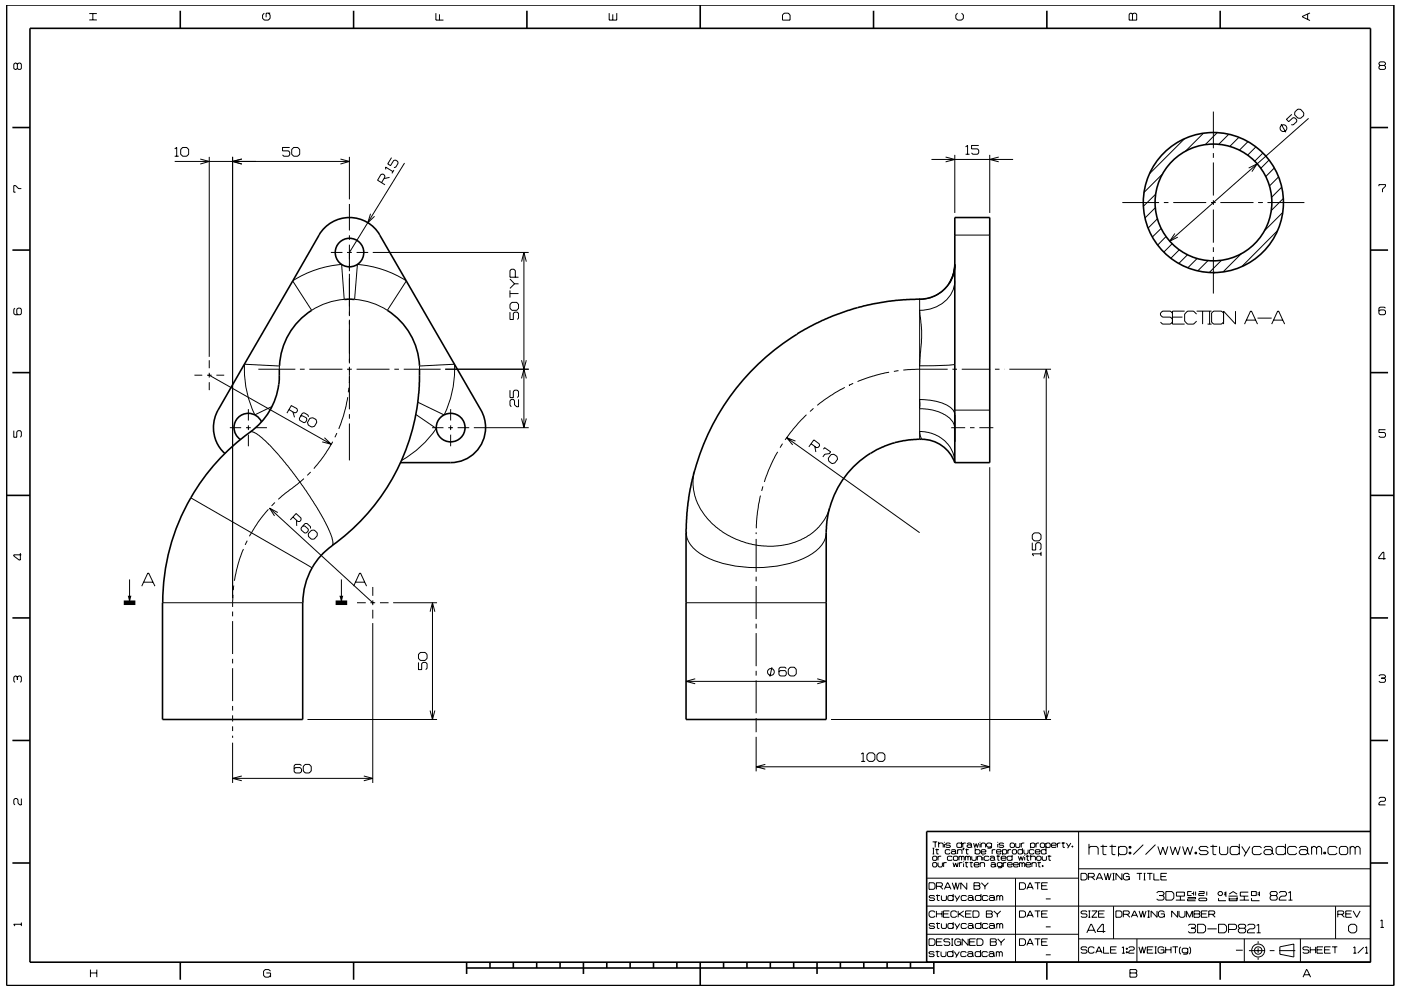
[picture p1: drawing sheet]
<svg xmlns="http://www.w3.org/2000/svg" width="297mm" height="210mm" viewBox="0 0 297 210" stroke-linecap="round" stroke-linejoin="round" font-family="sans-serif">
<g fill="none" stroke="#000" stroke-width=".21">
<path d="M3.7 13.6l-.3-.2h-.2l-.3 .2v.9l.3 .2 .5-.2M3.7 13.6l.2-.2h.4l.2 .2v.9l-.2 .2h-.4l-.2-.2M3.7 13.6v.9M18.9 4.2h1.6M18.9 2.9h1.6M19.7 2.9v1.3M56 2.8l-.3 .4v.7l.3 .4h.9l.4-.4v-.7l-.4-.4M57.3 2.8h-.9v.9M92.4 2.8v1.5h1.6M93.2 3v1.3M129.2 2.8v1.5h1.6v-1.5M129.9 3v1.3"/>
<path d="M166.3 2.8h.8l.4 .4v1.1h-1.6v-1.1zM203 2.8l-.4 .4v.7l.4 .4h.9l.4-.4v-.7l-.4-.4M239.6 2.8h.3l.2 .2 .3-.2h.3l.3 .2v1.3h-1.6v-1.3zM240.1 3v1.3M277.2 3v1.1M277.7 2.7l-1.6 .8v.1l1.6 .8M292.6 13.9l-.2-.3v-.2l.2-.3h.9l.2 .3v.2l-.2 .3M292.6 13.9l-.2 .2v.4l.2 .2h.9l.2-.2v-.4l-.2-.2M292.6 13.9h.9M37 34.2h37.1M37 33.1h.9M37 31.6l.5-.3v1.8"/>
<path d="M38.3 31.7l.4-.4h.9l.4 .4v1l-.4 .4h-.9l-.4-.4zM42.5 33.7l1.9 .5-1.9 .6M44.4 33.3v42.4M49.3 33.3v93.6M51.3 33.7l-2 .5 2 .6M61.4 31.3h-1.5v.7h1.3l.2 .3v.5l-.2 .3h-1l-.3-.3M61.8 31.7l.5-.4h.8l.4 .4v1l-.4 .4h-.8l-.5-.4zM72.2 33.7l1.9 .5-1.9 .6M74.1 33.3v9M80.9 38.7l.7-1.2-.1-.3-.3-.3-.4 .1-.7 1.2 1.5 1M81.8 35.9l-.1-.5 1.6 1M82.6 37.6l-1.2 .3"/>
<path d="M83 33.4l-.8 1.4 .6 .3 .7-1.1 .4-.1 .4 .3 .1 .4-.5 .9h-.4M83.5 36.1l-.4 .7M85.8 34.6l-11.7 18.9M197.5 33.8h17.3M200.5 33.3l1.9 .5-1.9 .5M202.4 32.8v12.4M204.7 31.1l.4-.2v1.8M204.7 32.7h.9M207.5 30.9h-1.5v.7h1.3l.2 .3v.5l-.2 .3h-1.1l-.2-.3M209.8 32.8v12.4M211.7 33.3l-1.9 .5 1.9 .5M246.4 37l-3.9 3.8"/>
<path d="M251.2 29.4l-7.5 7.5M255.1 28.3l-3.8 3.8M257.3 23.7v7.8M257.3 32.5v1M257.3 34.5v7M258.1 28.1l-2.6 2.6M260.5 28.5l-2.1 2.1M262.7 29.1l-2 2M264.6 30.1l-1.8 1.8M264.8 35.6l1.7-.8-1.1 1.6M266.3 31.2l-1.8 1.7M267.8 32.5l-1.8 1.7"/>
<path d="M269.1 33.9l-1.8 1.8M270.2 35.6l-1.9 1.9M271.1 37.5l-2 2M271.6 26.3l1 1.8M271.7 39.7l-2.1 2.2M273.9 24.2l-1.1 1.1 .4 .5 .9-.8h.5l.4 .4-.1 .4-.7 .7h-.4M274.5 23.7l.7-.6 .6 .1 .6 .8v.5l-.6 .6h-.6l-.7-.8zM277.4 25.1l-29.4 26.1M292.4 39.5v-.3h1.3v.3l-.6 .6v.7M4.5 40h-.6l-.6-.6h-.4v1.4h.4M70.1 53.5h2.5M72.4 56.1l.6 7.4a15 15 0 0 0-6.9 2.3l-4-6.2a22.7 22.7 0 0 1 10.3-3.5"/>
<path d="M73.6 53.5h1M74.1 43.3v5.6M74.1 49.9v1M74.1 51.9v5.6M74.1 58.1v8.9M75.6 53.5h2.5M78.6 45.3l-.6 1.9 1.4-1.3M79 53.5h33.1M108.1 59.2l1 1M109.3 58.8v-1.4l-.3-.3h-.6l-.3 .3v1.4h1.8M110.6 55.5l.5-2 .5 2M111.1 53.5v37.2"/>
<path d="M202.4 59.6a6.7 6.7 0 0 1-6.3 6.2h-1.2l.5 4.3v2.6l-.4 4.9M202.4 56.1a7.4 7.4 0 0 1-7.5 7.4l.1 29.7M202.4 49.9h7.4M238 43h7.7M244.9 44.1l-2.1 2.1M245 41.2l-2.6 2.6M245.4 46.4l-2 2M246.2 48.5l-1.9 1.8M246.8 43h.9M247.2 50.2l-1.8 1.8M248.5 51.7l-1.7 1.8M248.8 43h6.9"/>
<path d="M249.1 49.5l-1.1 1.7 1.7-.9M250 53l-1.8 1.8M251.8 54.1l-1.9 1.8M253.8 54.9l-2 1.9M256.1 55.3l-2.1 2.1M256.8 43h1M257.3 42.5v1M257.3 44.4v7.1M257.3 52.4v1.1M257.3 54.5v7.8M258.7 43h7.1M259 55.2l-2.6 2.6"/>
<path d="M263.2 53.8l-3.9 3.9M266.7 43h1.1M268.7 43h7.9M270.8 49l-7.5 7.6M271.9 45.1l-3.8 3.8M272.1 42.1l-2.6 2.6M3.2 65.4l-.3 .2v.9l.3 .3h1.1l.2-.3v-.9l-.2-.2h-.5l-.2 .2v.9l.2 .3M41.2 79.6h1.7M43.9 79.6h1M44.4 79.6l25.8 14.6M44.4 76.4v1.7M44.4 79.1v1"/>
<path d="M45.9 79.6h1.6M54.8 78.3h7.8M59.2 78.3l.1-.7-7.4-.3a21.9 21.9 0 0 0 2.1 10.7l3.7-1.8M63.6 78.3h1M65.6 78.3h7M73.6 78.3h1M74.1 67.8v9.3M74.1 77.8v9M75.2 63.5l.6-7.4a22.7 22.7 0 0 1 10.3 3.5l-4 6.2a14.8 14.8 0 0 0-6.9-2.3M75.6 78.3h7M83.6 78.3h1M85.6 78.3h7.8"/>
<path d="M88.9 78.3v-.7l7.5-.3a22 22 0 0 1-2.2 10.7M94.4 78.3h17.7M108.1 61.6v1.5M108.1 66.2v1.6h.7v-1.3l.3-.3h.6l.2 .3v1l-.2 .3M108.1 62.3h1.8M108.5 64.1h1.1l.3 .5v.8l-.3 .4h-1.1l-.4-.4v-.8zM109.1 60.2l-1 1M109.1 60.2h.8M110.6 76.4l.5 1.9 .5-1.9M188.5 78.9l-4.1 1.1-2.6 .9M190.5 78.6l-1 .2M200.9 78.3h-6.7l-2.7 .2"/>
<path d="M201.9 78.3h1M202.4 77.3l-1.7 .2-5.7 .1M203.9 78.3h6M210.9 78.3h1M212.9 78.3h.1M214 78.3h8.8M221.8 78.3v74.3M246 68.3l.5 .4h1.7l.4-.4M248.6 66.4l-.4-.4h-1.7l-.5 .4v.4l.5 .5h1.7l.4 .4M248.6 67.3h2.1M251.2 66h-2.6v2.7h2.6M253.7 66.6l-.6-.6h-1.3l-.6 .6v1.5l.6 .6h1.3l.6-.6"/>
<path d="M253.7 66h3.2M255 66v2.7M256 68.7h.9M256.5 66v2.7M259.4 66.4l-.4-.4h-1.7l-.4 .4v1.9l.4 .4h1.7l.4-.4M262 66v2.7l-2.6-2.7v2.7M263.9 68.7l1.2-2.7h.2l1.3 2.7M264.3 67.9h1.9M266.6 67.5h3M269.6 68.7l1.3-2.7h.2l1.3 2.7M270 67.9h1.9M293.7 65.4l-.2-.3h-.9l-.2 .3v1.1l.2 .3h.9l.2-.3v-.5l-.2-.3h-.9l-.2 .3"/>
<path d="M2.9 91.3v1.4h.7v-1.1l.2-.3h.5l.2 .3v.9l-.2 .2M44.4 81.1v1.7M48.7 90.7h2.4M52.2 90.7h1M52.7 86.8v2.4M52.7 90.2v1M52.7 92.2v2.5M53 91.6h.5l.9 .4 2.5 2.1 3 3.3 3.5 4.6 3.9 5.8 2.1 3.9 1.1 2.9 .1 .7-.2 .5M54.1 90.7h2.5M61.3 86.9l1.2 .7 .4-.1 .2-.4-.1-.4-1.2-.7-1 1.6M62.1 87.4l.3 1.1M63.7 88.3l.4-.1 .9 .4 .1 .4-.3 .5-.4 .2-.9-.6v-.3l.6-1.1 .4-.2 .8 .5 .1 .4"/>
<path d="M65.7 88.7l.6-.1 .7 .4 .2 .6-.5 .8-.6 .2-.7-.4-.2-.6zM68.8 92.8l1.4 1.4-1.9-.5M70.5 93.7l-1.9 3.2-2.1 2.5M71.4 91.9l-.4 .8M73.7 84.2l-.8 3.9-1.1 2.9M74 82.3l-.1 .9M74.1 81l-.1 .2M74.1 87.8v1M74.1 89.8v7.9M88.2 87.9l4.3 3a22.3 22.3 0 0 1-7.4 6.8M88.6 85.3l5.5 2.7M91.6 90.7h2.4"/>
<path d="M95 90.7h1.1M95.5 86.8v2.4M95.5 90.2v1M95.5 92.2v2.5M97 90.7h2.5M100.5 90.7h11.6M108.1 82.8v1.5h.7v-1.2l.3-.3h.6l.2 .3v.9l-.2 .3M109.9 84.7v1.6h-.3l-.5-.4v-.9l-.3-.3h-.4l-.3 .3v1l.3 .3M110.6 88.8l.5 1.9 .5-1.9M110.6 80.3l.5-2 .5 2M147.3 99.7l-.4 2v1.3l.4 2.2 .6 1.6 .7 1.4 1.2 1.6 1.3 1.4 2.1 1.6 1.9 1.1 2 .9 1.7 .5 2.2 .4 1.7 .2 2.7-.2 2.3-.4 2.3-1a10.7 10.7 0 0 0 5.9-6.6M164.9 95.8l-1.9 3.8-.9 2.6"/>
<path d="M165.9 94.1l-.5 .9M166.8 92.8l28.2 20.2M168.7 93.6l-1.9-.8 1.3 1.6M171 88l-2.7 2.9-1.8 2.4M172 94.1l1.1 .9 .4-.1 .3-.4-.1-.4-1.1-.8-1.1 1.5M172.5 86.6l-.8 .7M172.8 94.7l.2 1.2M174.6 95.3l.2-.3 1.3 .8-.3 .4-.9 .1-.4 .6M176.2 96.4l.6-.1 .7 .5 .1 .6-.6 .8-.6 .1-.7-.5-.1-.6zM179.1 82.2l-3 1.7-2.8 2.1M180 81.7h.1M180.9 81.3l-.9 .4"/>
<path d="M195 86.7h.2a8.6 8.6 0 0 1 6.7 2.7l.4 .8 .1 .7M195 84.7h-.1a11.5 11.5 0 0 1 6.7 1.8l.7 .9 .1 .6M195 84.8v1.9M195.4 93.2l-.4-1.7a7.1 7.1 0 0 1 7.4 6.6M201.7 90.7h2.9M202.4 87h7.4M205.7 90.7h.9M207.6 90.7h3M209.8 99.1v64.5M221.3 80.3l.5-2 .6 2M293.7 91.1h-1.3v.6h1.1l.2 .3v.5l-.2 .2h-.9l-.2-.2M4.3 117.3v1.5h-.2l-1.2-.9v-.2h1.6"/>
<path d="M40.4 105.6l25.8 14.8M51.6 116.5l-1.1 3-.8 3.7M52.4 114.7l-.4 .9M56.9 108l-1.9 2.4-2.1 3.3M57.1 107.8l21.9 20M58.3 106.6l-.7 .7M58.9 108.7l-1.8-.9 1.1 1.6M62.1 109.6l1.1 1h.4l.2-.3v-.4l-1-1-1.2 1.4M62.9 110.3v1.2M64.2 111.6l.4-.1 .8 .7v.4l-.4 .4-.4 .1-.8-.7v-.4l.9-1h.4l.7 .7v.4M64.4 101.5l-5.4 4.4M65.9 100.1l-.8 .7"/>
<path d="M66 112.5l.6-.1 .7 .6v.6l-.7 .7-.6 .1-.6-.6v-.6zM145.5 113a5.8 5.8 0 0 0 3.3 4.6 25.9 25.9 0 0 0 19.5 1.6 10.8 10.8 0 0 0 6.5-4.5l.4-1.7M160.3 114.3v7M160.3 112.9v.4M161.2 105.1l-.6 3.7-.2 3.2M161.8 103.2l-.3 .9M218.9 115.1v1.6h.7v-1.3l.3-.3h.5l.3 .3v1l-.3 .3M219.3 113h1l.4 .4v.9l-.4 .4h-1l-.4-.4v-.9zM220.7 117v.9M220.7 117.5h-1.8l.3 .4M293.8 118.5h-1.5v-.3l.9-1.1h.2v1.6M27.5 122.9v4.9"/>
<path d="M30.1 124.3l1.2-2.7h.2l1.3 2.7M30.5 123.5h1.9M34.5 127.8h29.7M49.3 129.7v1M49.3 131.7v7M49.3 139.7v1M49.4 126.2l-.1 2.5M49.6 124.2l-.2 1M72.4 122.9v4.9M75 124.3l1.2-2.7h.2l1.3 2.7M75.4 123.5h1.9M75.7 127.8h1.9"/>
<path d="M78.5 127.8h1M79 132.2v33.9M79 124.5v1.9M79 127.3v1.1M79 129.3v1.9M80.6 127.8h1.8M83.4 127.8h9.3M89.1 138.4h1l.4 .4v.9l-.4 .4h-1l-.4-.4v-.9zM91.2 129.7l.5-1.9 .5 1.9M91.7 127.8v24.8M145.5 127.8h29.7M160.3 122.3v1"/>
<path d="M160.3 124.3v7M160.3 132.3v1M160.3 134.3v7M3.7 143.6l-.3-.2h-.2l-.3 .2v.9l.3 .2M3.7 143.6l.2-.2h.4l.2 .2v.9l-.2 .2M3.7 143.6v.6M49.3 141.7v7M49.3 149.7v1M49.3 151.7v1.3M49.3 154v1.1M49.3 156v.5M49.3 157.5v8.6"/>
<path d="M65.2 152.6h27.5M88.7 140.5v1.5h.7v-1.2l.3-.3h.6l.2 .3v1l-.2 .2M91.2 150.7l.5 1.9 .5-1.9M145.5 144.5h29.7M147.4 144l-1.9 .5 1.9 .5M160.3 142.3v1M160.3 144.3v7M160.3 152.3v3M160.3 156.3v7.3M163.7 141.5l-.5 2M164.1 142.8v.1M166.7 141.8l-.2-.3h-1.1l-.3 .3v1.3l.3 .3h1.1l.2-.3v-.6l-.2-.3h-1.1l-.3 .3"/>
<path d="M167.6 141.5h.8l.4 .5v1l-.4 .4h-.8l-.5-.4v-1zM173.3 144l1.9 .5-1.9 .5M176.2 152.6h46.6M182.6 159.9l.4-.2v1.8M186.3 159.7h.9l.4 .4v1l-.4 .4h-.9l-.4-.4v-1zM221.3 150.7l.5 1.9 .6-1.9M292.4 143.4l.2-.3h.9l.2 .3v.2l-.2 .2M292.9 143.8h.6M293.5 143.8l.2 .3v.4l-.2 .2h-.9l-.2-.2M4.5 169.4v1.3h-.3l-.4-.4v-.7l-.2-.2h-.4l-.3 .2v.9l.3 .2M49.3 165.1h29.7M51.3 164.6l-2 .5 2 .5"/>
<path d="M63.9 162.4l-.3-.3h-.9l-.3 .3v1.3l.3 .2h.9l.3-.2v-.6l-.3-.3h-.9l-.3 .3M64.3 162.6l.4-.5h.9l.4 .5v.9l-.4 .4h-.9l-.4-.4zM77.1 164.6l1.9 .5-1.9 .5M160.3 162.6h49.5M162.3 162.1l-2 .5 2 .5M182.6 161.5h.8M183.8 160.1l.4-.4h.9l.4 .4v1l-.4 .4h-.9l-.4-.4zM197.7 178.6h1M197.7 179.9h.4M197.9 179.9v1.2M198.3 178.6v1.1M198.6 180v1.1h.4"/>
<path d="M199 179l.2-.2h.6l.2 .2v.7M199 178.6v1.1M200.2 178.6v.1M200.2 179v.7M201.5 179l-.2-.2h-.6l-.2 .3 .2 .2h.6l.2 .3-.2 .1h-.6l-.2-.1M203.9 179l-.2-.2h-.7l-.1 .2v.6l.1 .1h.7l.2-.1M203.9 178.6v1.1M204.1 178.8v.9M204.2 179.9h.2l-.2 .4zM204.3 179.9l-.1 .4M204.8 178.8h-.5l-.2 .2M204.9 180v1.1h.4"/>
<path d="M205 179l.2-.2h.6l.2 .2v.6M206 179.4l-.2-.2h-.6l-.2 .2 .2 .3h.6l.2-.1M206 179.6l.1 .1M206.4 178.8l.3 .9 .3-.8 .2 .8 .3-.9M206.8 179.9v1.2M207.8 178.6v.1M207.8 179v.7M207.9 162.1l1.9 .5-1.9 .5M208 179l.2-.2h.5l.3 .2v.7M208 178.8v.9M210.2 179l-.2-.2h-.6l-.2 .2v.4l.2 .3h.6l.2-.3M210.2 178.8v.9l-.2 .2h-.6"/>
<path d="M211.5 178.6v.1M211.5 179v.7M212.8 179l-.2-.2h-.6l-.2 .3 .2 .2h.6l.2 .3-.2 .1h-.6l-.2-.1M214.3 178.8h.6l.2 .2v.6l-.2 .1h-.6l-.1-.1v-.6zM215.3 178.8v.8l.2 .1h.6l.1-.1v-.8M216.5 178.8v.9M216.8 179.9v1.2M217.2 178.8h-.5l-.2 .2M218.5 179l.2-.2h.5l.2 .2v.6l-.2 .1h-.5l-.2-.1M218.5 178.8v1.1M219.7 178.8v.9M220.3 178.8h-.5l-.1 .2"/>
<path d="M220.6 179l.2-.2h.5l.2 .2v.6l-.2 .1h-.5l-.2-.1zM221.7 179l.3-.2h.5l.2 .2v.6l-.2 .1h-.5l-.3-.1M221.7 178.8v1.1M221.8 179.9v1.2M222.9 179.3h1l-.1-.5h-.7l-.2 .2v.6l.2 .1h.7l.1-.1M224.2 178.8v.9M224.8 178.8h-.4l-.2 .2M225.1 178.8h.7M225.4 178.6v1.1h.4M226.1 178.8l.5 .8M227 178.8l-.6 1.1M227.3 179.4h.2v.3h-.2z"/>
<path d="M227.4 179.4v.3M228.7 176.4v27.7M230.9 179.9l.3-.4h1.3l.3 .4v1.4M230.9 179v2.3M233.3 179.5h1.4M233.8 179.2v1.9l.2 .2h.6M235.2 179.5h1.4M235.8 179.2v1.9l.2 .2h.5M237.1 179.9l.4-.4h1l.4 .4v1l-.4 .4h-1l-.4-.4M237.1 179.5v2.1M239.4 179.5h.4v.4h-.4zM239.6 179.5v.4"/>
<path d="M242.4 179.2l-2.1 2.1M245 179.2l-2.1 2.1M245.5 179.5l.5 1.8 .5-1.6 .6 1.6 .5-1.8M248.1 179.5l.5 1.8 .6-1.6 .5 1.6 .5-1.8M250.7 179.5l.5 1.8 .6-1.6 .5 1.6 .6-1.8M256.2 179.9l-.4-.4h-1.2l-.4 .4 .4 .5h1.2l.4 .5-.4 .4h-1.2l-.4-.4M256.6 179.5h1.5M257.2 179.2v1.9l.1 .2h.6M258.6 179.5v1.4l.3 .4h1.1l.3-.4v-1.4M262.8 179.9l-.4-.4h-1.2l-.4 .4v1l.4 .4h1.2l.4-.4M262.8 179v2.3M263.3 179.5l.9 1.4"/>
<path d="M265 179.5l-1.2 2.1M267.5 179.9l-.4-.4h-1.2l-.4 .4v1l.4 .4h1.2l.4-.4M268 179.9l.3-.4h1.1l.3 .4v1M272.5 179.9l-.3-.4h-1.3l-.3 .4v1l.3 .4h1.3l.3-.4M272.5 179v2.3M274.9 179.9l-.3-.4h-1.2l-.4 .4v1l.4 .4h1.2l.3-.4M275.5 179.9l.3-.4h1.1l.3 .4v1M278.1 179.9l.3-.4h.4l.3 .4M278.1 179.5v1.8M279.1 179.9l.4-.4h.3l.4 .4v1.4M279.1 179.9v1.4M283.5 179.9l-.4-.4h-1.2l-.3 .4v1l.3 .4h1.2l.4-.4"/>
<path d="M284.3 179.5h1.1l.3 .4v1l-.3 .4h-1.1l-.3-.4v-1zM286.3 179.9l.3-.4h.3l.4 .4M286.3 179.5v1.8M287.3 179.9l.4-.4h.3l.4 .4v1.4M287.3 179.9v1.4M292.4 169.4l.2-.3h.9l.2 .3v.3l-.2 .3h-.8l-.3 .3v.4h1.3M4.5 195.7v.7M4.5 196h-1.6l.3 .4M196.5 198.2h32.2M196.5 192.2h94.1M196.6 186.3h32.1M197 199.1h.9l.3 .4v.7l-.3 .3h-.9z"/>
<path d="M197 187.2h.9l.3 .4v.7l-.3 .3h-.9zM197.7 181.1h.4M197.7 181.8l.2-.2h.6l.1 .2v.5l-.1 .2h-.6l-.2-.2zM197.7 183.1l.2-.1h.6l.1 .1v.6l-.1 .2h-.6l-.2-.2zM198.2 190.2l-.2-.3h-.8l-.2 .3 .2 .3h.8l.2 .3-.2 .2h-.8l-.2-.2M198.2 196.1l-.2-.2h-.8l-.2 .2 .2 .3h.8l.2 .2-.2 .3h-.8l-.2-.2M198.2 193.5l-.2-.3h-.7l-.3 .3v.8l.3 .3h.7l.2-.3M198.3 180.2h.8M198.5 189.9h.8M198.5 195.9h.8M198.5 188h1.1l.2-.2v-.4l-.2-.2h-1.1v1.4M198.5 199.8h1.1"/>
<path d="M198.5 193.2v1.4M198.5 193.8h1.2M198.7 189.7v1.2l.5 .1M198.7 195.7v1.1l.5 .1M198.9 183v.7l.2 .2h.5l.2-.2v-.7M198.9 181.6v.9M199.3 188l.6 .6M199.6 181.6h-.5l-.2 .2M199.6 189.9v.9l.2 .2h.6l.3-.2v-.9M199.6 195.9v.8l.2 .2h.6l.3-.2v-.8M199.7 193.2v1.4M199.8 199.1h-1.3v1.4h1.3"/>
<path d="M200 193.8h1.1M200.1 183v.9M200.2 188.6l.7-1.4h.1l.6 1.4M200.4 188.2h1M200.7 183h-.5l-.1 .1M201.3 193.2h-1.3v1.4h1.3M201.4 199.3l-.2-.2h-.9l-.2 .5 .2 .2h.9l.2 .2v.3l-.2 .2h-.9l-.2-.2M201.4 180.4l-.1-.2h-.7l-.2 .2v.5l.2 .2h.7l.1-.2M201.7 180.4l.2-.2h.5l.2 .2v.5M201.7 199.1h.4M201.9 199.1v1.4M201.9 187.2l.5 1.4 .2-1.4 .4 1.4 .4-1.4"/>
<path d="M201.9 181.8l-.2-.2h-.7l-.1 .2v.5l.1 .2h.7l.2-.2M202.1 183l.2 .9 .3-.9 .3 .9 .3-.9M202.1 190.2l-.2-.3h-.7l-.2 .3v.6l.2 .2h.7l.2-.2M202.1 196.1l-.2-.2h-.7l-.2 .2v.6l.2 .2h.7l.2-.2M202.1 189.6v1.4M202.1 195.6v1.3M202.1 181.8l.2-.2h.6l.2 .2v.5l-.2 .2h-.6l-.2-.2zM202.4 189.9l.5 .9M202.4 195.9l.5 .8M202.6 180.8l-.2-.2h-.5l-.2 .2 .2 .3h.5l.2-.2M202.6 180.9l.2 .2M202.9 193.5l-.3-.3h-.7l-.3 .3v.8l.3 .3h.7l.3-.3"/>
<path d="M202.9 199.8h.8v.7M203 180.4l.2-.2h.6l.2 .2v.7M203 180.2v.9M203.2 193.2v1.4M203.3 181.8l.2-.2 .4 .2M203.3 181.6v.9M203.4 193.8l1 .8M203.4 183v.9M203.5 189.9l-.8 1.3M203.5 195.9l-.8 1.2M203.7 199.5l-.3-.4h-.7l-.3 .4v.7l.3 .3h.7l.3-.3M203.9 181.8v.7"/>
<path d="M203.9 181.8l.1-.2 .4 .2v.7M204 183h-.4l-.2 .1M204.3 182.7v.2M204.3 183.1v.8M204.3 193.2l-1.1 .8M204.6 183h.7M204.7 180.2h.7M204.7 181.6v.9M204.7 181.8l.1-.2 .4 .2M204.7 193.8h1.1M204.8 182.8v1l.4 .1M204.9 190.2l-.2-.3h-.7l-.2 .3v.6l.2 .2h.7l.2-.2"/>
<path d="M204.9 196.1l-.2-.2h-.7l-.2 .2v.6l.2 .2h.7l.2-.2M205 187.2v1.4l-1.3-1.4v1.4M205.2 190.2l.2-.3h.7l.2 .3v.6M205.2 196.1l.2-.2h.7l.2 .2v.6M205.2 181.8v.7M205.2 181.8l.2-.2 .4 .2v.7M205.3 199.1v1.4l-1.3-1.4v1.4M205.6 183h.7M205.6 199.8h1M205.9 182.8v1l.3 .1M206 193.2h-1.3v1.4h1.3M206 181.6v.7l.2 .2h.6l.2-.2v-.7"/>
<path d="M206.3 193.2h1l.3 .3v.8l-.3 .3h-1zM206.3 190.6l-.2-.2h-.7l-.2 .2 .2 .4h.7l.2-.2M206.3 196.5l-.2-.2h-.7l-.2 .2 .2 .4h.7l.2-.2M206.3 190.8l.2 .2M206.3 196.7l.2 .2M206.5 187.2h1.1l.2 .2-.2 .5 .2 .2v.3l-.2 .2h-1.1zM206.5 187.9h1.1M206.5 183.4h1.1l-.2-.4h-.7l-.2 .1v.6l.2 .2h.7l.2-.2M206.8 180.4l.1-.2h.7l.2 .2v.5l-.2 .2h-.7l-.1-.2M206.8 199.1h-1.2v1.4h1.2M207.1 199.1h1l.3 .4v.7l-.3 .3h-1zM207.2 181.8l.2-.2h.5l.2 .2v.7"/>
<path d="M207.2 181.6v.9M207.8 183.1l.2-.1h.6l.1 .1v.8M207.8 183v.9M208 190.2l-.2-.3h-.8l-.2 .3v.6l.2 .2h.8l.2-.2M208 196.1l-.2-.2h-.8l-.2 .2v.6l.2 .2h.8l.2-.2M208 189.6v1.4M208 195.6v1.3M208 180.7h1v-.3l-.2-.2h-.6l-.2 .2v.5l.2 .2h.6l.2-.2M208.1 187.2l.7 .8M208.4 181.3v.2M208.4 181.8v.7M208.8 188v.6"/>
<path d="M209.1 193.2h1.1l.2 .2-.2 .4 .2 .2v.3l-.2 .3h-1.1zM209.1 193.8h1.1M209.5 190.2l-.3-.3h-.7l-.2 .3v.6l.2 .2h.7l.3-.2M209.5 196.1l-.3-.2h-.7l-.2 .2v.6l.2 .2h.7l.3-.2M209.5 187.2l-.7 .8M209.7 181.8l-.2-.2h-.7l-.1 .2v.5l.1 .2h.7l.2-.2M209.7 190.2l.3-.3h.6l.2 .3v.6M209.7 196.1l.3-.2h.6l.2 .2v.6M209.9 181.8l.2-.2h.5l.3 .2v.5M210 199.1h1l.2 .2-.2 .5 .2 .2v.3l-.2 .2h-1zM210 199.8h1M210.1 183.1l.2-.1h.5l.2 .1v.6"/>
<path d="M210.4 180.2v.9M210.7 193.2l.8 .7M210.8 190.6l-.2-.2h-.6l-.3 .2v.2l.3 .2h.6l.2-.2M210.8 196.5l-.2-.2h-.6l-.3 .2v.2l.3 .2h.6l.2-.2M210.8 190.8l.2 .2M210.8 196.7l.2 .2M210.9 182.2l-.3-.3h-.5l-.2 .3 .2 .3h.5l.3-.2M210.9 182.3l.1 .2M211 183.5l-.2-.2h-.5l-.2 .2 .2 .4h.5l.2-.2M211 183.7l.2 .2M211 180.2h-.4l-.2 .2M211.3 181.6h.7"/>
<path d="M211.3 180.7h1l-.2-.5h-.6l-.2 .2v.5l.2 .2h.6l.2-.2M211.3 190.2l.2-.3 .5 .3M211.3 189.9v1.1M211.3 195.9v1M211.3 196.1l.2-.2 .5 .2M211.5 193.9v.7M211.5 199.1l.8 .8M211.6 181.4v1l.3 .1M212 190.2l.2-.3 .4 .3v.8M212 190.2v.8M212 196.1v.8M212 196.1l.2-.2 .4 .2v.8"/>
<path d="M212.2 193.2l-.7 .7M212.3 182h1v-.2l-.2-.2h-.6l-.2 .2v.5l.2 .2h.6l.2-.2M212.3 199.9v.6M212.5 183.1l-.2-.1h-.7l-.2 .1v.5l.2 .2h.7l.2-.2M212.5 183v.9l-.2 .2h-.7M212.6 180.4l.1-.2h.6l.1 .2v.5l-.1 .2h-.6l-.1-.2M212.6 180.2v1.1M212.7 183v.9M213 199.1l-.7 .8M213.4 183h-.5l-.2 .1M213.6 183.4h1l-.1-.4h-.7l-.2 .1v.6l.2 .2h.7l.1-.2M213.7 180.2v.9"/>
<path d="M214.4 180.2h-.5l-.2 .2M214.6 181.8l-.2-.2h-.7l-.2 .2v.5l.2 .2h.7l.2-.2M214.6 181.3v1.2M214.6 180.4l.2-.2h.5l.2 .2v.5l-.2 .2h-.5l-.2-.2zM214.9 183.4h1l-.2-.4h-.6l-.2 .1v.6l.2 .2h.6l.2-.2M215.3 186.3v17.8M215.9 181.6l.3 .9 .2-.8 .3 .8 .3-.9M216.2 183v.9M216.2 183.1l.2-.1 .3 .1M216.2 199.1h.9l.3 .4v.7l-.3 .3h-.9zM216.2 187.2h.9l.3 .4v.7l-.3 .3h-.9zM216.2 193.2h.9l.3 .3v.8l-.3 .3h-.9z"/>
<path d="M216.7 183.1l.2-.1 .4 .1v.8M216.7 183.1v.8M216.8 180.4l-.2-.2h-.6l-.2 .2v.5l.2 .2h.6l.2-.2M217.1 180.2v.7l.2 .2h.5l.2-.2v-.7M217.3 181.3v.2M217.3 181.8v.7M217.5 183.4h1l-.1-.4h-.7l-.2 .1v.6l.2 .2h.7l.1-.2M217.5 181.6h.8M217.7 194.6l.7-1.4 .7 1.4M217.7 188.6l.7-1.4 .7 1.4M217.8 181.4v1l.4 .1M217.9 194.1h1"/>
<path d="M217.9 188.2h1M218.5 181.8l.2-.2h.6l.2 .2v.7M218.5 181.3v1.2M218.8 183.1l.2-.1h.5l.2 .1v.8M218.8 183v.9M219.2 180.4l-.1-.2h-.7l-.2 .2v.5l.2 .2h.7l.1-.2M219.4 199.1h1.2M219.4 193.2h1.2M219.4 187.2h1.2M219.5 180.7h1l-.2-.5h-.6l-.2 .2v.5l.2 .2h.6l.2-.2M219.8 181.8l.2-.2h.5l.2 .2v.5l-.2 .2h-.5l-.2-.2zM220 183h.7"/>
<path d="M220 187.2v1.4M220 193.2v1.4M220 199.1v1.4M220.3 182.8v1l.3 .1M220.8 199.8h1.1M220.8 193.8h1.1M220.8 187.9h1.1M221 183.6h.1v.2h-.1zM221 181.6v.7l.1 .2h.6l.2-.2v-.7M221.1 183.6v.2M221.7 196.6h1.1M221.7 190.7h1.1"/>
<path d="M221.8 180.4l-.2-.2h-.6l-.2 .2v.5l.2 .2h.6l.2-.2M222.1 199.1h-1.3v1.4h1.3M222.1 187.2h-1.3v1.4h1.3M222.1 193.2h-1.3v1.4h1.3M222.1 181.6h.8M222.4 181.4v1l.4 .1M228.7 199.1h61.9M228.7 184.3h61.9M229.2 185.2h.9l.4 .4v.7l-.4 .3h-.9zM230.4 197.9l.9-1.9h.1l.9 1.9M230.5 193.4l-.2-.2h-.9l-.2 .2 .2 .4h.9l.2 .2v.3l-.2 .3h-.9l-.2-.3M230.7 197.3h1.3"/>
<path d="M230.8 186h1l.2-.2v-.3l-.2-.3h-1v1.4M230.8 193.2h.4M230.8 194.6h.4M231 193.2v1.4M231.5 186l.6 .6M231.5 193.2h1.1l-1.1 1.4h1.1M232.4 186.6l.6-1.4h.2l.6 1.4M232.6 186.2h1M232.9 193.8h1.1M234.1 185.2l.4 1.4 .4-1.4 .3 1.4 .4-1.4M234.2 193.2h-1.3v1.4h1.3M234.4 197.6h-1.7v-.3l.9-1.3h.3v1.9"/>
<path d="M235.9 185.2h.4M235.9 186.6h.4M236.1 185.2v1.4M236.1 192.2v6.9M236.6 193.2h1l.3 .3v.8l-.3 .3h-1zM237.9 185.2v1.4l-1.3-1.4v1.4M238.2 193.9h1l.2-.2v-.3l-.2-.2h-1v1.4M238.7 185.9h.7v.7M238.9 193.9l.7 .7M239.4 180.8h.4v.3h-.4zM239.4 185.6l-.3-.4h-.6l-.3 .4v.7l.3 .3h.6l.3-.3M239.6 180.8v.3"/>
<path d="M239.9 194.6l.6-1.4 .7 1.4M240.1 194.1h.9M241 185.2h1.1M241 199.1v5M241.5 193.2l.4 1.4 .4-1.4 .3 1.4 .4-1.4M241.6 185.2v1.4M242.5 185.2h.4M242.5 186.6h.4M242.7 185.2v1.4M243.2 185.2h1.1M243.3 193.2h.5M243.3 194.6h.5"/>
<path d="M243.5 193.2v1.4M243.8 185.2v1.4M244.6 185.2v1.4h1.2M245.2 189.4l.3-.3h1l.3 .3v.2l-.3 .3M245.3 193.2v1.4l-1.2-1.4v1.4M245.8 189.9h.7M246.1 193.8h.8v.8M246.1 185.9h1.1M246.5 189.9l.3 .3v.5l-.3 .2h-1l-.3-.2M246.9 193.5l-.4-.3h-.6l-.3 .3v.8l.3 .3h.6l.4-.3M247.2 189.1h1.3l.4 .4v1l-.4 .4h-1.3zM247.4 185.2h-1.3v1.4h1.3"/>
<path d="M249.3 190.9h1.9M249.4 189.2h1.7v.9h-1.7zM249.7 193.2v1.4l-1.3-1.4v1.4M250 193.2v1.1l.3 .3h.6l.3-.3v-1.1M250.3 190.1v.8M251.5 194.6v-1.4l.7 1.4 .6-1.4v1.4M251.8 190.4h1.7v.3h-1.7v.3h1.7M251.9 196.3l.3-.3h1l.3 .3v.3l-.3 .3M252.5 196.9h.7M252.6 189.1h-.8v.8h.8M252.6 189.5h.5M253.1 189.1v.8"/>
<path d="M253.1 193.2h1.1l.2 .2-.2 .4 .2 .3v.2l-.2 .3h-1.1zM253.1 193.8h1.1M253.2 196.9l.3 .2v.5l-.3 .3h-1l-.3-.3M253.4 180.8h.3v.3h-.3zM253.5 189.1v.8M253.5 180.8v.3M253.9 196h1.3l.4 .5v.9l-.4 .5h-1.3zM254.2 189.1h1.1v.4h-1.1v.4h1.1M254.2 190.7l.1-.2h1.4l.2 .4-.2 .1h-1.4zM254.7 193.8h1.1M255.9 189.1v.8M256 193.2h-1.3v1.4h1.3"/>
<path d="M256 197h2M256.3 193.9h1l.3-.2v-.3l-.3-.2h-1v1.4M257 193.9l.6 .7M258.4 190.5v.5h1.5M258.4 196h1.2l.5 .5v.9l-.5 .5h-1.2zM258.5 189.1h.4l.3 .3v.2l-.3 .3h-.4l-.3-.3v-.2zM259.5 189.4h.4M259.5 189.8h.4M259.9 189.1v1.1M260.5 197.1h1.4l.3-.2v-.6l-.3-.3h-1.4v1.9M260.5 190.1h1.9M260.6 190.7h1.7"/>
<path d="M260.6 190.4v.6h1.7v-.6M260.6 189.6l.8-.5 .9 .5M262.8 196.9l-.3-.3v-.3l.3-.3h1l.3 .3v.3l-.3 .3M262.8 196.9l-.3 .2v.5l.3 .3h1l.3-.3v-.5l-.3-.2M262.8 196.9h1M262.8 190.9h2M263.8 190.1v.8M263.8 199.1v5M264.5 196.3l.3-.3h1l.3 .3v.4l-.3 .3h-.9l-.4 .4v.5h1.6M264.7 189.2h-1.7v.9h1.7M265.3 189.1h1.1v.8h-1.1zM265.3 190.5v.5h1.7"/>
<path d="M266.4 197.9h.9M266.4 196.3l.5-.3v1.9M266.6 189.4h.4M266.6 189.8h.4M266.7 199.6v.5M267 189.1v1M269.5 189.9h1M269.5 189.9l-.2-.3 .2-.5h1l.3 .3v.2l-.3 .3M269.5 189.9l-.2 .3v.5l.2 .2h1l.3-.2v-.5l-.3-.3M269.7 180.6l-.3-.4h-1.1l-.3 .4v.3l.3 .4h1.1l.3-.4M269.7 180.9l.4 .4M271.2 189.4l.3-.3h1l.3 .3v.4l-.3 .3h-.9l-.4 .4v.4h1.6"/>
<path d="M273.2 190.9h.8M273.2 189.4l.4-.3v1.8M275.7 199.1v5M277.2 180.6l-.3-.4h-1.1l-.3 .4v.3l.3 .4h1.1l.3-.4M277.2 180.9l.4 .4M280.7 180.8h.3v.3h-.3zM280.9 180.8v.3M283.2 192.2v6.9M283.6 193.9h1.1l.2-.2v-.3l-.2-.2h-1.1v1.4M284.4 193.9l.6 .7M285.3 193.8h1.1M285.9 196.5l.5-.5h.8l.5 .5v.9l-.5 .5h-.8l-.5-.5z"/>
<path d="M286.6 193.2h-1.3v1.4h1.3M286.9 193.2l.8 1.4 .7-1.4M292.7 195.4l.3-.3v1.6M292.7 196.7h.7M19.2 206.4h1.3M19.2 205.7v1.6M20.5 205.7v1.6M56.5 206.4h.9v.9M57.4 206l-.4-.4h-.8l-.3 .4v.9l.3 .4h.8l.4-.4M198.1 202l-.2-.2h-.8l-.2 .2 .2 .3h.8l.2 .3-.2 .3h-.8l-.2-.2M198.4 201.8h.8M198.7 201.6v1.2l.4 .1"/>
<path d="M199.5 201.8v.9l.2 .2h.7l.2-.2v-.9M201.7 200.5h.4M202.1 202l-.3-.2h-.7l-.2 .2v.7l.2 .2h.7l.3-.2M202.1 201.5v1.4M202.3 201.8l.6 .9M203.4 201.8l-.8 1.3M204.9 202l-.3-.2h-.7l-.2 .2v.7l.2 .2h.7l.3-.2M205.1 202.1l.3-.3h.6l.2 .3v.6M206.2 202.5l-.2-.2h-.6l-.3 .2v.2l.3 .2h.6l.2-.2M206.2 202.7l.3 .2M207.9 202.1l-.2-.3h-.7l-.2 .3v.6l.2 .2h.7l.2-.2M207.9 201.5v1.4"/>
<path d="M209.4 202.1l-.2-.3h-.8l-.2 .3v.6l.2 .2h.8l.2-.2M209.7 202.1l.2-.3h.6l.2 .3v.6M210.7 202.5l-.2-.2h-.6l-.2 .2 .2 .4h.6l.2-.2M210.7 202.7l.2 .2M211.2 201.8v1.1M211.2 202.1l.2-.3 .5 .3M211.9 202.1l.2-.3 .4 .3v.8M211.9 202.1v.8M217.7 200.5l.7-1.4 .7 1.4M217.9 200.1h1M221.7 202.5h1.1M230.5 201l-.2-.2h-.9l-.2 .4 .2 .3h.9l.2 .2v.3l-.2 .2h-.9l-.2-.2"/>
<path d="M232 201.1l-.3-.3h-.6l-.3 .3v.8l.3 .3h.6l.3-.3M232.3 202.2l.7-1.4 .7 1.4M232.5 201.8h1M234 200.8v1.4h1.2M235.5 201.5h1M236.7 200.8h-1.2v1.4h1.2M237.9 202.2h.6M237.9 201l.3-.2v1.4M238.8 201.1h.2v.2h-.2zM238.8 201.9h.2v.2h-.2zM238.9 201.1v.2M238.9 201.9v.2"/>
<path d="M239.3 201l.2-.2h.8l.2 .2v.3l-.2 .2h-.7l-.3 .4v.3h1.2M239.6 205.6h1.2l.2 .3-.2 .5 .2 .2v.4l-.2 .3h-1.2zM239.6 206.4h1.2M241.5 200.8l.4 1.4 .3-1.4 .3 1.4 .4-1.4M243.2 201.5h1.1M244.5 200.8h-1.3v1.4h1.3M244.8 200.8h.4M244.8 202.2h.4M245 200.8v1.4M246.1 201.5h.7v.7M246.8 201.1l-.3-.3h-.6l-.4 .3v.8l.4 .3h.6l.3-.3M247.1 201.5h1.2"/>
<path d="M247.1 200.8v1.4M248.3 200.8v1.4M248.6 200.8h1.2M249.2 200.8v1.4M250.4 200.8a1.09 1.09 0 0 0 0 1.6M251.8 201.3l-.2-.2h-.7l-.2 .2v.6l.2 .2h.7l.2-.2M251.8 201.1v1.1l-.2 .2h-.7M252.1 200.8a1.1 1.1 0 0 1 0 1.6M262 201.5h1.5M264.8 201.6h3.4M266.7 201.1v1M266.7 203.1v.5"/>
<path d="M269.2 201.6h1M271.2 201.6h3.4M274.3 203l-2.9-.6v-1.6l2.9-.6v2.8M276.3 207.3l.7-1.6h.1l.8 1.6M276.5 206.8h1.1M277.5 201l-.2-.2h-.9l-.2 .4 .2 .3h.9l.2 .2v.3l-.2 .2h-.9l-.2-.2M277.8 201.5h1.1M277.8 200.8v1.4M278.9 200.8v1.4M279.2 201.5h1.1M280.5 200.8h-1.3v1.4h1.3M280.8 201.5h1.1"/>
<path d="M282.1 200.8h-1.3v1.4h1.3M282.4 200.8h1.1M283 200.8v1.4M286.9 202.2h.7M286.9 201l.4-.2v1.4M289.1 200.9l-1.2 1.3M289.4 202.2h.7M289.4 201l.4-.2v1.4"/>
<circle cx="272.1" cy="27.2" r=".72"/>
<circle cx="163.5" cy="142.5" r=".74"/>
<circle cx="266.8" cy="201.6" r="1.38"/>
<circle cx="266.8" cy="201.6" r=".79"/>
</g>
<g fill="none" stroke="#000" stroke-width=".34">
<path d="M1.4 1.1h294.1v207.9h-294.1zM6.4 6h284.2v198.1h-284.3zM38.2 2.3v3.7M75 2.3v3.7M111.7 2.3v3.7M148.5 1.1v4.9M185.2 2.3v3.7M222 2.3v3.7M258.7 2.3v3.7M2.6 27h3.7M290.6 27h3.7M2.6 53h3.7"/>
<path d="M67.6 49.8a7.5 7.5 0 0 1 12.9 0M67.6 49.9l-15.8 27.4M80.5 49.9l21.5 37.1a7.4 7.4 0 0 1-6.5 11.1h-10.6M202.4 56.1a7.4 7.4 0 0 1-7.5 7.4h.1M202.4 46.1h7.4v52h-7.4zM290.6 53h3.7M2.6 79h3.7M51.8 77.3l-5.6 9.7a7.5 7.5 0 0 0 1.5 9.2M59.2 78.3a15.3 15.3 0 0 1-7.2 14.2 44.6 44.6 0 0 0-17.5 35.3M66.1 65.8a14.7 14.7 0 0 0-6.8 11.8M73 63.5h2.2M82.1 65.8a14.7 14.7 0 0 1 6.8 11.8"/>
<path d="M88.9 78.3l-.1 4.7a44.3 44.3 0 0 1-18.4 32.7M169 70.9a49.7 49.7 0 0 0-23.4 38.7l-.1 2.7v40.3h29.7v-40.2l.1-1.8 .6-2.9M195 63.5l-6.5 .4-3.7 .6-3.7 .9-4.5 1.6-2.3 1-5.3 2.9M195 63.5h.1M290.6 79h3.7M55.5 89.5a3 3 0 0 0-4.8-1.1 3 3 0 0 0 .3 4.8M202.4 98.1a7.9 7.9 0 0 0-8.9-4.8l-2 .2-1.7 .3-2.9 1.1a19.6 19.6 0 0 0-11 12.8M1.4 105.1h4.9M70.4 115.8a14.8 14.8 0 0 0-6.2 12M290.6 105.1h4.9M2.6 131.1h3.7M34.5 127.8v24.8h29.7v-24.8"/>
<path d="M290.6 131.1h3.7M2.6 157.1h3.7M290.6 157.1h3.7M290.6 176.4h-94.1v27.7M2.6 183h3.7M290.6 183h3.7M38.2 204.1v3.7M75 204.1v3.7M98.9 205.3h99.1M98.9 204.1v2.5M103.9 204.1v1.2M108.8 204.1v1.2"/>
<path d="M113.8 204.1v1.2M118.7 204.1v1.2M123.7 204.1v2.5M128.6 204.1v1.2M133.6 204.1v1.2M138.6 204.1v1.2M143.5 204.1v1.2M148.5 204.1v4.9M153.4 204.1v1.2M158.4 204.1v1.2M163.3 204.1v1.2M168.3 204.1v1.2"/>
<path d="M173.2 204.1v2.5M178.2 204.1v1.2M183.1 204.1v1.2M188.1 204.1v1.2M193 204.1v1.2M198 204.1v2.5M222 204.1v3.7M258.7 204.1v3.7"/>
<circle cx="74.1" cy="53.6" r="3"/>
<circle cx="257.3" cy="43" r="14.9"/>
<circle cx="257.3" cy="42.9" r="12.4"/>
<circle cx="95.6" cy="90.7" r="3"/>
</g>
<path d="M26.2 127.8h2.5M71.2 127.8h2.4" fill="none" stroke="#000" stroke-width=".97" stroke-linecap="butt"/>
<path d="M27.1 126.4h.8l-.4 1.4zM72 126.4h.8l-.4 1.4z" fill="#000"/>
</svg>
